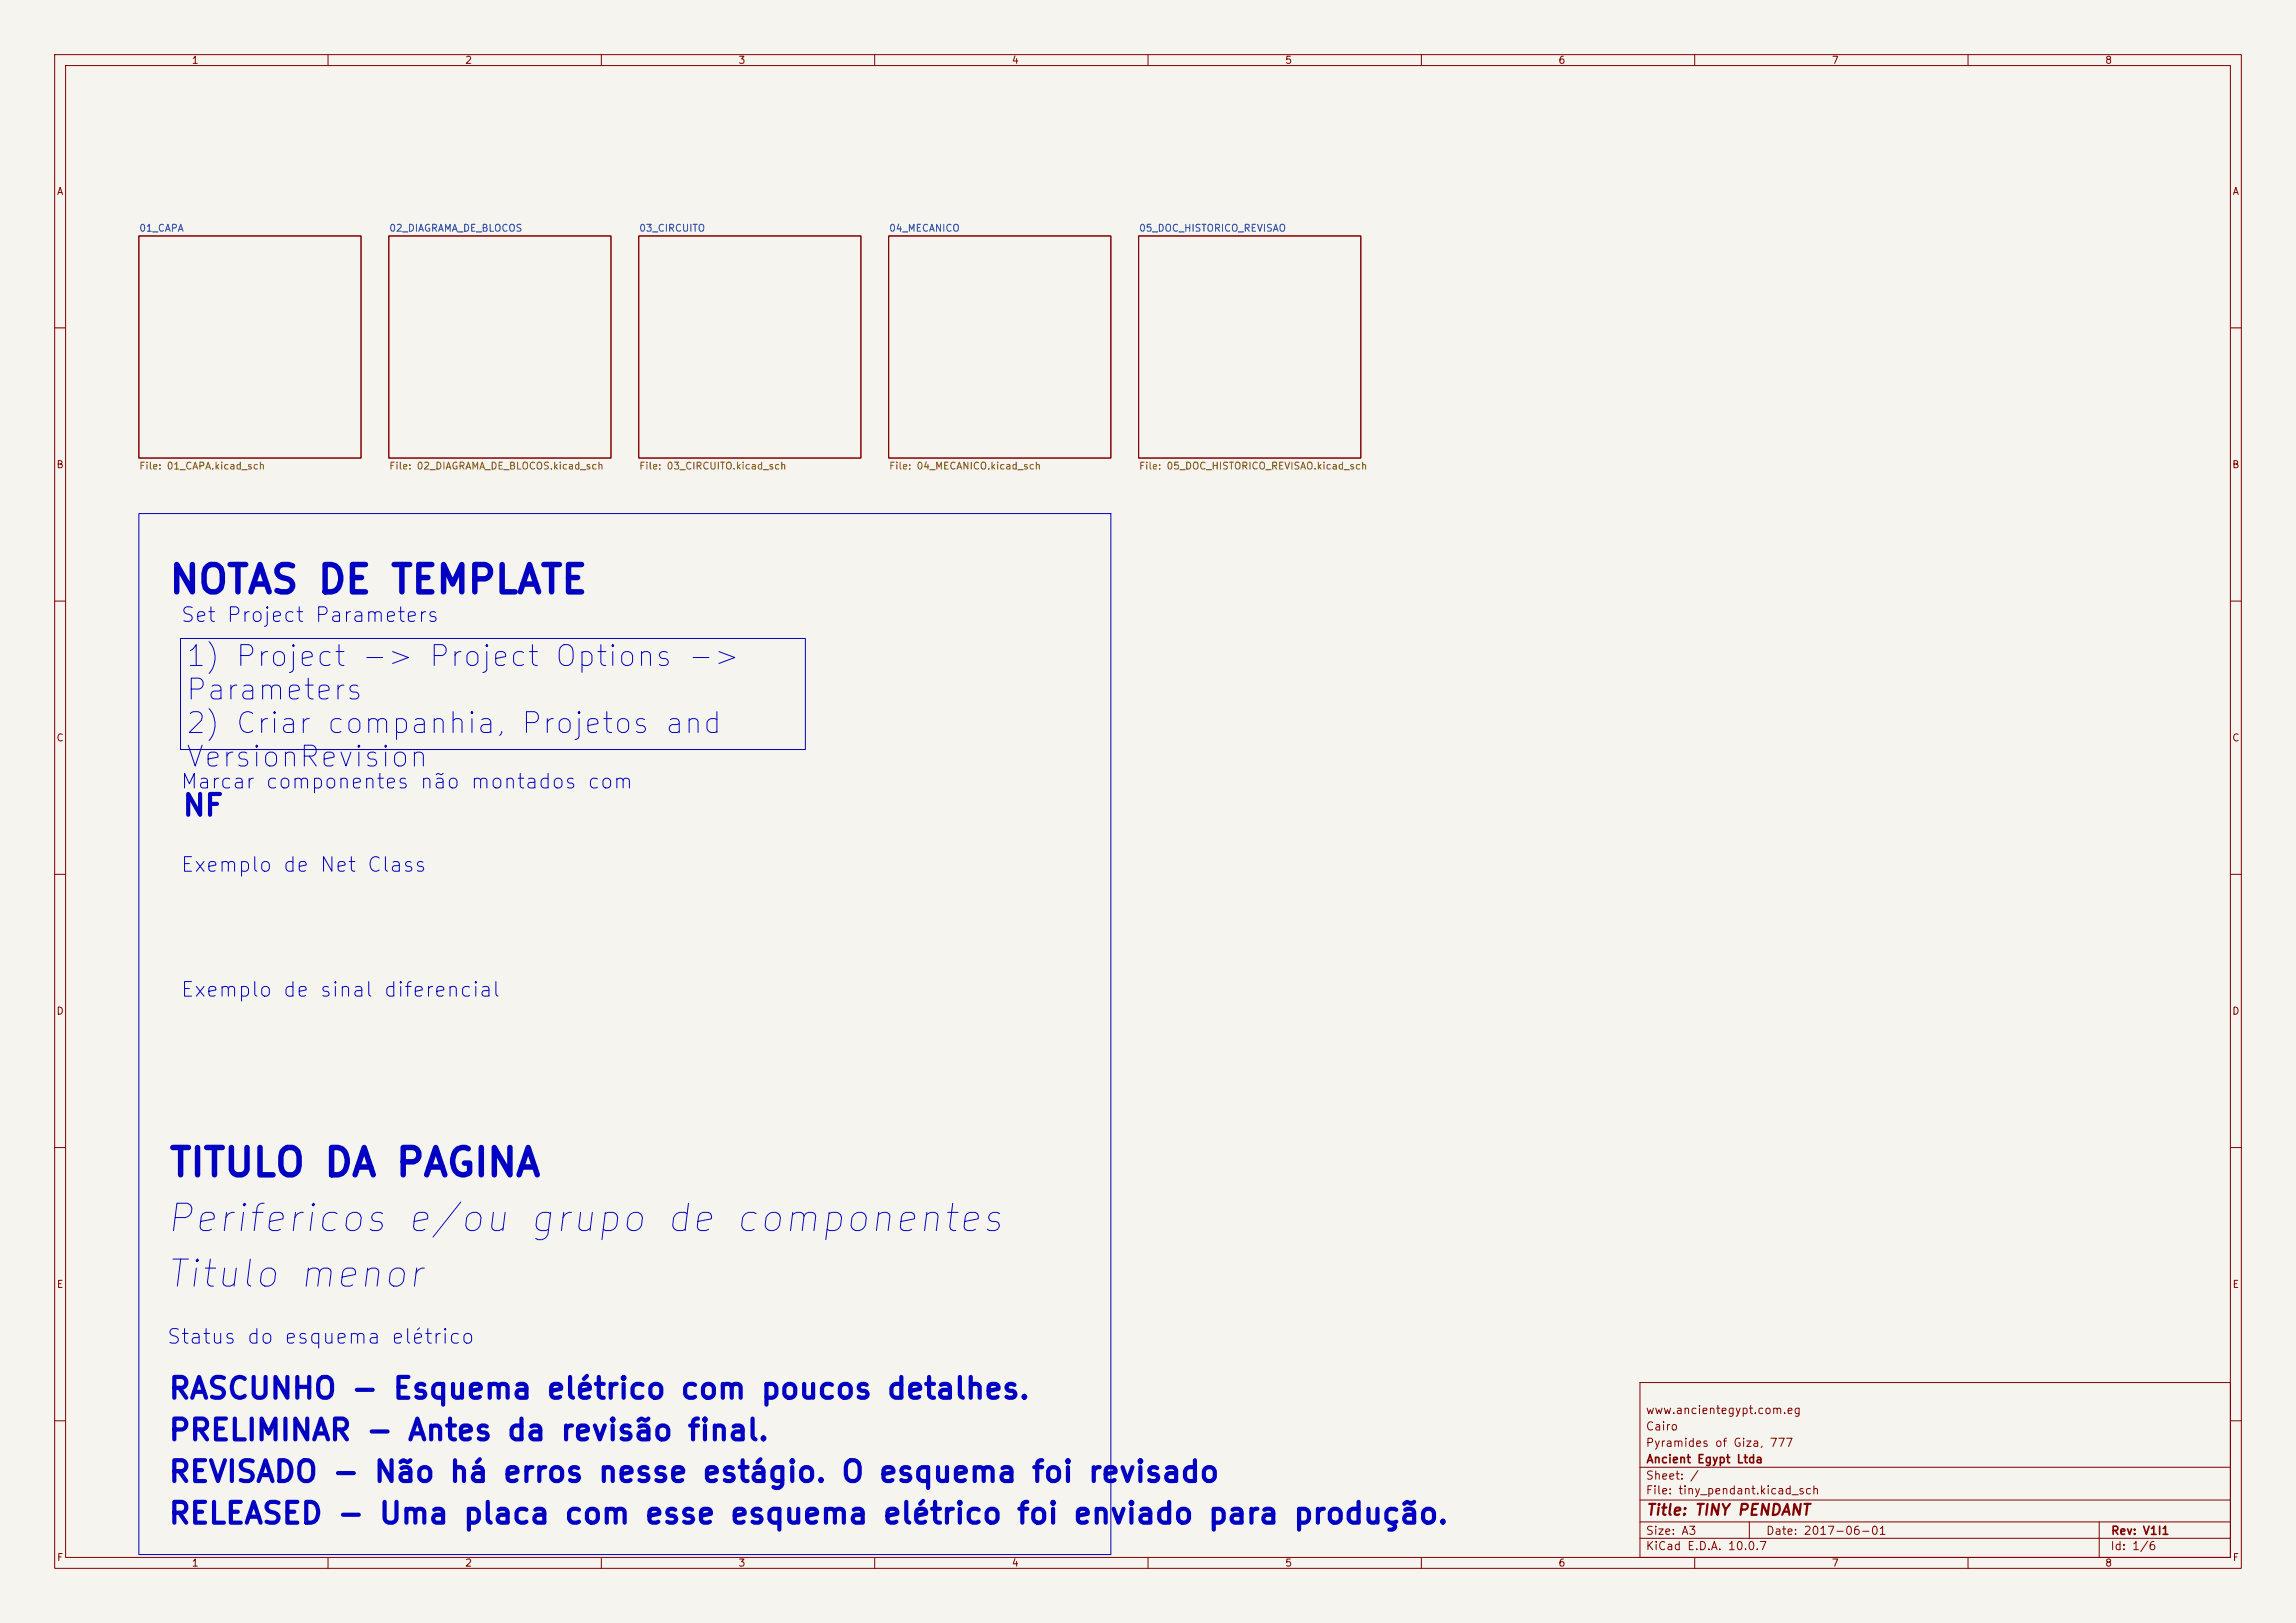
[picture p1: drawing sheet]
<svg xmlns="http://www.w3.org/2000/svg" width="420mm" height="297mm" viewBox="0 0 420 297" stroke-linecap="round" stroke-linejoin="round" font-family="sans-serif">
<defs><g id="words">
<g font-size="5" fill="#0000c2">
<text x="30.6" y="109.8">NOTAS DE TEMPLATE</text>
<text x="30.6" y="216.5">TITULO DA PAGINA</text>
<text x="29.9" y="226.7">Perifericos e/ou grupo de componentes</text>
<text x="29.9" y="236.9">Titulo menor</text>
</g>
<g font-size="3.8" fill="#0000c2">
<text x="33.7" y="122.9">1) Project -&gt; Project Options -&gt;</text>
<text x="33.7" y="129.1">Parameters</text>
<text x="33.7" y="135.2">2) Criar companhia, Projetos and</text>
<text x="33.7" y="141.3">VersionRevision</text>
<text x="33.1" y="150.3">NF</text>
<text x="30.6" y="256.9">RASCUNHO - Esquema elétrico com poucos detalhes.</text>
<text x="30.6" y="264.6">PRELIMINAR - Antes da revisão final.</text>
<text x="30.6" y="272.2">REVISADO - Não há erros nesse estágio. O esquema foi revisado</text>
<text x="30.6" y="279.8">RELEASED - Uma placa com esse esquema elétrico foi enviado para produção.</text>
</g>
<g font-size="2.7" fill="#0000c2">
<text x="32.9" y="114.5">Set Project Parameters</text>
<text x="32.9" y="145">Marcar componentes não montados com</text>
<text x="32.9" y="160.2">Exemplo de Net Class</text>
<text x="32.9" y="183.1">Exemplo de sinal diferencial</text>
<text x="30.3" y="246.6">Status do esquema elétrico</text>
</g>
<text font-size="2" fill="#840000" x="301" y="277.8">Title: TINY PENDANT</text>
<g font-size="1.5" fill="#840000">
<text x="300.9" y="262.1">Cairo</text>
<text x="300.9" y="259.1">www.ancientegypt.com.eg</text>
<text x="300.9" y="265.1">Pyramides of Giza, 777</text>
<text x="301" y="268.1">Ancient Egypt Ltda</text>
<text x="300.9" y="273.8">File: tiny_pendant.kicad_sch</text>
<text x="300.9" y="271.1">Sheet: /</text>
<text x="300.9" y="281.2">Size: A3</text>
<text x="322.9" y="281.2">Date: 2017-06-01</text>
<text x="386" y="281.2">Rev: V1I1</text>
<text x="300.9" y="284">KiCad E.D.A. 10.0.7</text>
<text x="385.9" y="284">Id: 1/6</text>
</g>
<g font-size="1.3" fill="#840000">
<text x="35" y="12">1</text>
<text x="85" y="12">2</text>
<text x="135" y="12">3</text>
<text x="185" y="12">4</text>
<text x="235" y="12">5</text>
<text x="285" y="12">6</text>
<text x="335" y="12">7</text>
<text x="385" y="12">8</text>
<text x="10.3" y="36">A</text>
<text x="408.3" y="36">A</text>
<text x="10.2" y="86">B</text>
<text x="408.2" y="86">B</text>
<text x="10.2" y="136">C</text>
<text x="408.2" y="136">C</text>
<text x="10.2" y="186">D</text>
<text x="408.2" y="186">D</text>
<text x="10.3" y="236">E</text>
<text x="408.3" y="236">E</text>
<text x="10.3" y="286">F</text>
<text x="35" y="287">1</text>
<text x="85" y="287">2</text>
<text x="135" y="287">3</text>
<text x="185" y="287">4</text>
<text x="235" y="287">5</text>
<text x="285" y="287">6</text>
<text x="335" y="287">7</text>
<text x="385" y="287">8</text>
<text x="408.3" y="286">F</text>
</g>
<g font-size="1.3" fill="#006464">
<text x="25.4" y="42.7">01_CAPA</text>
<text x="71.1" y="42.7">02_DIAGRAMA_DE_BLOCOS</text>
<text x="116.8" y="42.7">03_CIRCUITO</text>
<text x="162.5" y="42.7">04_MECANICO</text>
<text x="208.3" y="42.7">05_DOC_HISTORICO_REVISAO</text>
</g>
<g font-size="1.3" fill="#725600">
<text x="25.4" y="86.2">File: 01_CAPA.kicad_sch</text>
<text x="71.1" y="86.2">File: 02_DIAGRAMA_DE_BLOCOS.kicad_sch</text>
<text x="116.8" y="86.2">File: 03_CIRCUITO.kicad_sch</text>
<text x="162.5" y="86.2">File: 04_MECANICO.kicad_sch</text>
<text x="208.3" y="86.2">File: 05_DOC_HISTORICO_REVISAO.kicad_sch</text>
</g>
</g></defs>
<path d="M0 0h420v297h-420z" fill="#f5f4ef" stroke="#f5f4ef" stroke-width=".18"/>
<g fill="none" stroke="#840000" stroke-width=".18">
<path d="M10 10h400v277h-400zM12 12h396v273h-396zM60 10v2M110 10v2M160 10v2M210 10v2M260 10v2M310 10v2M360 10v2M25.4 43.2h40.6v40.6h-40.6zM71.1 43.2h40.7v40.6h-40.7zM116.8 43.2h40.7v40.6h-40.7z"/>
<path d="M162.6 43.2h40.6v40.6h-40.6zM208.3 43.2h40.6v40.6h-40.6zM10 60h2M408 60h2M10 110h2M408 110h2M10 160h2M408 160h2M10 210h2M408 210h2M300 253h108v32h-108zM10 260h2"/>
<path d="M300 278.5h108M300 274.5h108M300 268.5h108M320 278.5v3M384 278.5v6.5M408 260h2M60 285v2M110 285v2M160 285v2M210 285v2M260 285v2M300 281.5h108"/>
<path d="M310 285v2M360 285v2"/>
</g>
<path d="M25.4 94h177.8v190.5h-177.8zM33 116.8h114.3v20.4h-114.3z" fill="none" stroke="#0000c2" stroke-width=".18"/>
<use href="#words"/>
</svg>
